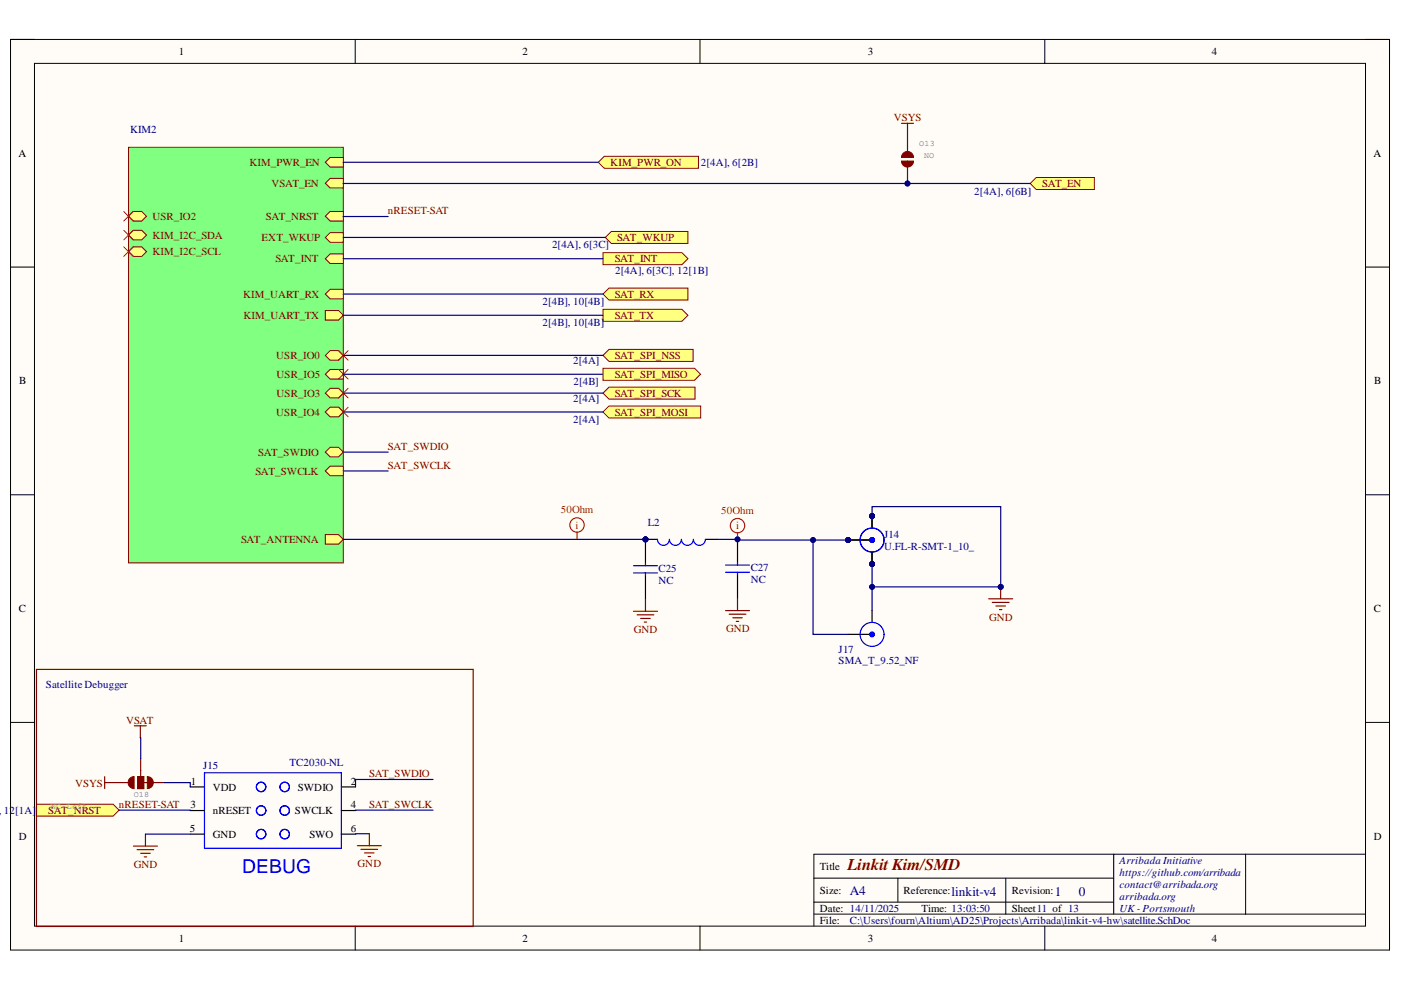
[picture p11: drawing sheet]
<svg xmlns="http://www.w3.org/2000/svg" width="297mm" height="210mm" viewBox="0 0 297 210" stroke-linecap="round" stroke-linejoin="round" font-family="sans-serif">
<defs><g id="words">
<text font-size="4.1" fill="#00f" x="51.4" y="185">DEBUG</text>
<text font-size="3.5" fill="#800000" x="179.7" y="184.4">Linkit Kim/SMD</text>
<g font-size="2.8" fill="#000080">
<text x="180.2" y="189.7">A4</text>
<text x="201.7" y="189.9">linkit-v4</text>
<text x="223.7" y="189.9">1</text>
<text x="228.7" y="189.9">0</text>
</g>
<g font-size="2.3">
<text x="37.9" y="11.7">1</text>
<text x="110.8" y="11.7">2</text>
<text x="184" y="11.7">3</text>
<text x="256.9" y="11.7">4</text>
<text x="3.9" y="33.3">A</text>
<text x="291.2" y="33.3">A</text>
<text x="4.1" y="81.5">B</text>
<text x="291.4" y="81.5">B</text>
<text x="4" y="129.8">C</text>
<text x="291.3" y="129.8">C</text>
<text x="40.5" y="166.3">1</text>
<text x="45.1" y="167.6">VDD</text>
<text x="63.1" y="167.6">SWDIO</text>
<text x="74.4" y="166.3">2</text>
<text x="40.4" y="171.4">3</text>
<text x="45.1" y="172.7">nRESET</text>
<text x="62.5" y="172.7">SWCLK</text>
<text x="74.4" y="171.4">4</text>
<text x="4" y="178.1">D</text>
<text x="40.3" y="176.4">5</text>
<text x="45.1" y="177.7">GND</text>
<text x="65.6" y="177.7">SWO</text>
<text x="74.4" y="176.4">6</text>
<text x="291.3" y="178.1">D</text>
<text x="173.8" y="184.4">Title</text>
<text x="173.8" y="189.5">Size:</text>
<text x="191.6" y="189.5">Reference:</text>
<text x="214.5" y="189.5">Revision:</text>
<text x="173.8" y="193.3">Date: 14/11/2025</text>
<text x="173.8" y="195.9">File:</text>
<text x="195.4" y="193.3">Time: 13:03:50</text>
<text x="214.5" y="193.3">Sheet11 of 13</text>
<text x="37.9" y="199.7">1</text>
<text x="110.8" y="199.7">2</text>
<text x="184" y="199.7">3</text>
<text x="256.9" y="199.7">4</text>
</g>
<g font-size="2.3" fill="#000080">
<text x="27.6" y="28.2">KIM2</text>
<text x="148.6" y="35.2">2[4A], 6[2B]</text>
<text x="206.6" y="41.3">2[4A], 6[6B]</text>
<text x="117" y="52.7">2[4A], 6[3C]</text>
<text x="130.4" y="58.2">2[4A], 6[3C], 12[1B]</text>
<text x="115" y="64.7">2[4B], 10[4B]</text>
<text x="115" y="69.2">2[4B], 10[4B]</text>
<text x="121.5" y="77.2">2[4A]</text>
<text x="121.6" y="81.7">2[4B]</text>
<text x="121.5" y="89.7">2[4A]</text>
<text x="121.5" y="85.2">2[4A]</text>
<text x="137.3" y="111.5">L2</text>
<text x="187.4" y="114">J14</text>
<text x="187.4" y="116.5">U.FL-R-SMT-1_10_</text>
<text x="139.6" y="121.3">C25</text>
<text x="139.6" y="123.8">NC</text>
<text x="159.2" y="121.1">C27</text>
<text x="159.2" y="123.6">NC</text>
<text x="177.8" y="138.3">J17</text>
<text x="177.8" y="140.9">SMA_T_9.52_NF</text>
<text x="9.7" y="146">Satellite Debugger</text>
<text x="43.1" y="163.1">J15</text>
<text x="61.4" y="162.4">TC2030-NL</text>
<text x="-.3" y="172.6">, 12[1A]</text>
<text x="237.4" y="183.2">Arribada Initiative</text>
<text x="237.4" y="185.7">https://github.com/arribada</text>
<text x="237.4" y="188.2">contact@arribada.org</text>
<text x="237.4" y="190.8">arribada.org</text>
<text x="180.2" y="195.9">C:\Users\fourn\Altium\AD25\Projects\Arribada\linkit-v4-hw\satellite.SchDoc</text>
<text x="237.4" y="193.3">UK- Portsmouth</text>
</g>
<g font-size="2.3" fill="#800000">
<text x="189.5" y="25.6">VSYS</text>
<text x="52.9" y="35.2">KIM_PWR_EN</text>
<text x="129.4" y="35.2">KIM_PWR_ON</text>
<text x="57.5" y="39.7">VSAT_EN</text>
<text x="221" y="39.7">SAT_EN</text>
<text x="32.3" y="46.6">USR_IO2</text>
<text x="56.4" y="46.6">SAT_NRST</text>
<text x="82.3" y="45.4">nRESET-SAT</text>
<text x="32.3" y="50.7">KIM_I2C_SDA</text>
<text x="55.4" y="51.2">EXT_WKUP</text>
<text x="130.8" y="51.2">SAT_WKUP</text>
<text x="32.3" y="54.1">KIM_I2C_SCL</text>
<text x="58.4" y="55.6">SAT_INT</text>
<text x="130.3" y="55.6">SAT_INT</text>
<text x="51.5" y="63.2">KIM_UART_RX</text>
<text x="130.3" y="63.2">SAT_RX</text>
<text x="51.6" y="67.7">KIM_UART_TX</text>
<text x="130.3" y="67.7">SAT_TX</text>
<text x="58.6" y="76.1">USR_IO0</text>
<text x="130.3" y="76.1">SAT_SPI_NSS</text>
<text x="58.6" y="80.2">USR_IO5</text>
<text x="130.3" y="80.2">SAT_SPI_MISO</text>
<text x="58.6" y="88.1">USR_IO4</text>
<text x="58.6" y="84.1">USR_IO3</text>
<text x="130.3" y="88.1">SAT_SPI_MOSI</text>
<text x="130.3" y="84.1">SAT_SPI_SCK</text>
<text x="82.3" y="95.4">SAT_SWDIO</text>
<text x="54.2" y="100.6">SAT_SWCLK</text>
<text x="54.8" y="96.7">SAT_SWDIO</text>
<text x="82.3" y="99.4">SAT_SWCLK</text>
<text x="51.1" y="115.2">SAT_ANTENNA</text>
<text x="209.7" y="131.6">GND</text>
<text x="134.4" y="134.2">GND</text>
<text x="153.9" y="134">GND</text>
<text x="26.7" y="153.4">VSAT</text>
<text x="15.9" y="166.8">VSYS</text>
<text x="78.3" y="164.8">SAT_SWDIO</text>
<text x="10.2" y="172.6">SAT_NRST</text>
<text x="25.2" y="171.3">nRESET-SAT</text>
<text x="78.3" y="171.3">SAT_SWCLK</text>
<text x="28.3" y="184">GND</text>
<text x="75.8" y="183.9">GND</text>
</g>
<g font-size="2.3" fill="#f00">
<text x="118.9" y="108.8">50Ohm</text>
<text x="122" y="112.1">i</text>
<text x="152.9" y="108.9">50Ohm</text>
<text x="156" y="112.2">i</text>
</g>
<g font-size="1.8" fill="#808080">
<text x="194.9" y="30.9">O13</text>
<text x="195.9" y="33.4">NO</text>
<text x="10.8" y="171.5">NC-Left</text>
<text x="28.3" y="169">O18</text>
</g>
</g></defs>
<path d="M2.2 8.4h292.4v193h-292.4z" fill-rule="evenodd" fill="#fffcf8"/>
<path d="M2.2 8.4h292.4v193h-292.4z" fill="none" stroke="#000" stroke-width=".21"/>
<path d="M7.3 13.4h282.2v183h-282.2z" fill-rule="evenodd" fill="#fffcf8"/>
<g fill="none" stroke="#000" stroke-width=".21">
<path d="M2.2 8.4h5.1M7.3 13.4h282.2v183h-282.2zM75.3 8.4v5M148.4 8.4v5M221.5 8.4v5M289.5 8.4h5.1v5M2.2 56.6h5.1M289.5 56.6h5.1M2.2 104.9h5.1M289.5 104.9h5.1M2.2 153.2h5.1M289.5 153.2h5.1"/>
<path d="M75.3 196.4v5M148.4 196.4v5M172.6 186.2h63.5M172.6 193.8h116.9M172.6 191.3h63.5M190.4 186.2v5.1M213.2 186.2v7.6M221.5 196.4v5M236.1 181.1v12.7M264.1 181.1v12.7M289.5 181.1h-116.9v15.3M294.6 196.4v5"/>
</g>
<path d="M27.2 31.2h45.6v88.2h-45.6z" fill-rule="evenodd" fill="#80ff80"/>
<path d="M27.2 31.2h45.6v88.2h-45.6z" fill="none" stroke="#800000" stroke-width=".21"/>
<path d="M69 65.8h2.8l1 1.1-1 1h-2.8z" fill-rule="evenodd" fill="#ffff80"/>
<path d="M69 65.8h2.8l1 1.1-1 1h-2.8z" fill="none" stroke="#800000" stroke-width=".21"/>
<path d="M69 62.3l1-1h2.8v2.1h-2.8z" fill-rule="evenodd" fill="#ffff80"/>
<path d="M69 62.3l1-1h2.8v2.1h-2.8z" fill="none" stroke="#800000" stroke-width=".21"/>
<path d="M27.2 49.8l1.1-1h1.7l1.1 1-1.1 1.1h-1.7z" fill-rule="evenodd" fill="#ffff80"/>
<path d="M27.2 49.8l1.1-1h1.7l1.1 1-1.1 1.1h-1.7z" fill="none" stroke="#800000" stroke-width=".21"/>
<path d="M27.2 53.3l1.1-1h1.7l1.1 1-1.1 1.1h-1.7z" fill-rule="evenodd" fill="#ffff80"/>
<path d="M27.2 53.3l1.1-1h1.7l1.1 1-1.1 1.1h-1.7z" fill="none" stroke="#800000" stroke-width=".21"/>
<path d="M69 38.8l1-1h2.8v2.1h-2.8z" fill-rule="evenodd" fill="#ffff80"/>
<path d="M69 38.8l1-1h2.8v2.1h-2.8z" fill="none" stroke="#800000" stroke-width=".21"/>
<path d="M69 50.3l1-1h2.8v2.1h-2.8z" fill-rule="evenodd" fill="#ffff80"/>
<path d="M69 50.3l1-1h2.8v2.1h-2.8z" fill="none" stroke="#800000" stroke-width=".21"/>
<path d="M69 54.8l1-1h2.8v2.1h-2.8z" fill-rule="evenodd" fill="#ffff80"/>
<path d="M69 54.8l1-1h2.8v2.1h-2.8z" fill="none" stroke="#800000" stroke-width=".21"/>
<path d="M69 75.3l1-1h1.8l1 1-1 1.1h-1.8z" fill-rule="evenodd" fill="#ffff80"/>
<path d="M69 75.3l1-1h1.8l1 1-1 1.1h-1.8z" fill="none" stroke="#800000" stroke-width=".21"/>
<path d="M27.2 45.8l1.1-1h1.7l1.1 1-1.1 1.1h-1.7z" fill-rule="evenodd" fill="#ffff80"/>
<path d="M27.2 45.8l1.1-1h1.7l1.1 1-1.1 1.1h-1.7z" fill="none" stroke="#800000" stroke-width=".21"/>
<path d="M69 83.4l1-1.1h1.8l1 1.1-1 1h-1.8z" fill-rule="evenodd" fill="#ffff80"/>
<path d="M69 83.4l1-1.1h1.8l1 1.1-1 1h-1.8z" fill="none" stroke="#800000" stroke-width=".21"/>
<path d="M69 87.4l1-1.1h1.8l1 1.1-1 1h-1.8z" fill-rule="evenodd" fill="#ffff80"/>
<path d="M69 87.4l1-1.1h1.8l1 1.1-1 1h-1.8z" fill="none" stroke="#800000" stroke-width=".21"/>
<path d="M69 79.4l1-1.1h2.8v2.1h-2.8z" fill-rule="evenodd" fill="#ffff80"/>
<path d="M69 79.4l1-1.1h2.8v2.1h-2.8z" fill="none" stroke="#800000" stroke-width=".21"/>
<path d="M69 45.8l1-1h2.8v2.1h-2.8z" fill-rule="evenodd" fill="#ffff80"/>
<path d="M69 45.8l1-1h2.8v2.1h-2.8z" fill="none" stroke="#800000" stroke-width=".21"/>
<path d="M69 95.9l1-1.1h1.8l1 1.1-1 1h-1.8z" fill-rule="evenodd" fill="#ffff80"/>
<path d="M69 95.9l1-1.1h1.8l1 1.1-1 1h-1.8z" fill="none" stroke="#800000" stroke-width=".21"/>
<path d="M69 99.9l1-1.1h2.8v2.1h-2.8z" fill-rule="evenodd" fill="#ffff80"/>
<path d="M69 99.9l1-1.1h2.8v2.1h-2.8z" fill="none" stroke="#800000" stroke-width=".21"/>
<path d="M69 113.3h2.8l1 1.1-1 1h-2.8z" fill-rule="evenodd" fill="#ffff80"/>
<path d="M69 113.3h2.8l1 1.1-1 1h-2.8z" fill="none" stroke="#800000" stroke-width=".21"/>
<path d="M69 34.4l1-1h2.8v2h-2.8z" fill-rule="evenodd" fill="#ffff80"/>
<path d="M69 34.4l1-1h2.8v2h-2.8z" fill="none" stroke="#800000" stroke-width=".21"/>
<path d="M127.8 62.3l1.3-1.2h16.8v2.5h-16.8z" fill-rule="evenodd" fill="#ffff80"/>
<path d="M127.8 62.3l1.3-1.2h16.8v2.5h-16.8z" fill="none" stroke="#800000" stroke-width=".21"/>
<path d="M127.8 65.6h16.8l1.3 1.3-1.3 1.2h-16.8z" fill-rule="evenodd" fill="#ffff80"/>
<path d="M127.8 65.6h16.8l1.3 1.3-1.3 1.2h-16.8z" fill="none" stroke="#800000" stroke-width=".21"/>
<path d="M128.3 50.3l1.3-1.2h16.3v2.5h-16.3z" fill-rule="evenodd" fill="#ffff80"/>
<path d="M128.3 50.3l1.3-1.2h16.3v2.5h-16.3z" fill="none" stroke="#800000" stroke-width=".21"/>
<path d="M127.8 53.6h16.8l1.3 1.2-1.3 1.3h-16.8z" fill-rule="evenodd" fill="#ffff80"/>
<path d="M127.8 53.6h16.8l1.3 1.2-1.3 1.3h-16.8z" fill="none" stroke="#800000" stroke-width=".21"/>
<path d="M127.8 75.3l1.3-1.2h17.9v2.5h-17.9z" fill-rule="evenodd" fill="#ffff80"/>
<path d="M127.8 75.3l1.3-1.2h17.9v2.5h-17.9z" fill="none" stroke="#800000" stroke-width=".21"/>
<path d="M127.8 87.4l1.3-1.3h19.5v2.5h-19.5z" fill-rule="evenodd" fill="#ffff80"/>
<path d="M127.8 87.4l1.3-1.3h19.5v2.5h-19.5z" fill="none" stroke="#800000" stroke-width=".21"/>
<path d="M40.3 166.8h3M40.3 171.9h3M40.3 176.9h3M72.4 166.8h3M72.4 171.9h3M72.4 176.9h3" fill="none" stroke="#000" stroke-width=".25"/>
<g fill="none" stroke="#00f" stroke-width=".25">
<path d="M43.3 163.9h29.1v16h-29.1z"/>
<circle cx="55.4" cy="166.8" r="1"/>
<circle cx="55.4" cy="171.9" r="1"/>
<circle cx="55.4" cy="176.9" r="1"/>
<circle cx="60.4" cy="166.8" r="1"/>
<circle cx="60.4" cy="171.9" r="1"/>
<circle cx="60.4" cy="176.9" r="1"/>
</g>
<path d="M28.3 179.4h5.1M30.8 176.9v2.5M29.1 180.2h3.5M29.8 180.9h2.1M30.6 181.7h.5" fill="none" stroke="#800000" stroke-width=".25"/>
<path d="M7.7 170.5h16.3l1.3 1.3-1.3 1.2h-16.3z" fill-rule="evenodd" fill="#ffff80"/>
<path d="M7.7 170.5h16.3l1.3 1.3-1.3 1.2h-16.3z" fill="none" stroke="#800000" stroke-width=".21"/>
<path d="M26.2 52.3l2.1 2.1M26.2 48.8l2.1 2.1M26.2 44.8l2.1 2.1M28.3 52.3l-2.1 2.1M28.3 48.8l-2.1 2.1M28.3 44.8l-2.1 2.1" fill="none" stroke="#f00" stroke-width=".21"/>
<path d="M179.8 134.5h5.1M184.9 129.4v2.6" fill="none" stroke="#000" stroke-width=".25"/>
<circle cx="184.9" cy="134.5" r=".51" fill="#00f"/>
<g fill="none" stroke="#00f" stroke-width=".25">
<circle cx="184.9" cy="134.5" r="2.54"/>
<circle cx="184.9" cy="134.5" r=".51"/>
</g>
<circle cx="179.8" cy="114.5" r=".51" fill="#000080"/>
<circle cx="179.8" cy="114.5" r=".51" fill="none" stroke="#000080" stroke-width=".21"/>
<circle cx="184.9" cy="109.4" r=".51" fill="#000080"/>
<circle cx="184.9" cy="109.4" r=".51" fill="none" stroke="#000080" stroke-width=".21"/>
<circle cx="184.9" cy="119.6" r=".51" fill="#000080"/>
<circle cx="184.9" cy="119.6" r=".51" fill="none" stroke="#000080" stroke-width=".21"/>
<circle cx="179.8" cy="114.5" r=".51" fill="#000080"/>
<circle cx="179.8" cy="114.5" r=".51" fill="none" stroke="#000080" stroke-width=".21"/>
<circle cx="184.9" cy="109.4" r=".51" fill="#000080"/>
<circle cx="184.9" cy="109.4" r=".51" fill="none" stroke="#000080" stroke-width=".21"/>
<circle cx="184.9" cy="119.6" r=".51" fill="#000080"/>
<circle cx="184.9" cy="119.6" r=".51" fill="none" stroke="#000080" stroke-width=".21"/>
<path d="M179.8 114.5h5.1" fill="none" stroke="#000" stroke-width=".25"/>
<circle cx="179.8" cy="114.5" r=".51" fill="#000080"/>
<circle cx="179.8" cy="114.5" r=".51" fill="none" stroke="#000080" stroke-width=".21"/>
<path d="M184.9 109.4v2.6" fill="none" stroke="#000" stroke-width=".25"/>
<circle cx="184.9" cy="109.4" r=".51" fill="#000080"/>
<circle cx="184.9" cy="109.4" r=".51" fill="none" stroke="#000080" stroke-width=".21"/>
<circle cx="184.9" cy="114.5" r=".51" fill="#00f"/>
<g fill="none" stroke="#00f" stroke-width=".25">
<circle cx="184.9" cy="114.5" r="2.54"/>
<circle cx="184.9" cy="114.5" r=".51"/>
</g>
<path d="M184.9 117v2.6" fill="none" stroke="#000" stroke-width=".25"/>
<circle cx="184.9" cy="119.6" r=".51" fill="#000080"/>
<circle cx="184.9" cy="119.6" r=".51" fill="none" stroke="#000080" stroke-width=".21"/>
<path d="M179.8 114.5h5.1" fill="none" stroke="#000" stroke-width=".25"/>
<circle cx="179.8" cy="114.5" r=".51" fill="#000080"/>
<circle cx="179.8" cy="114.5" r=".51" fill="none" stroke="#000080" stroke-width=".21"/>
<path d="M184.9 109.4v2.6" fill="none" stroke="#000" stroke-width=".25"/>
<circle cx="184.9" cy="109.4" r=".51" fill="#000080"/>
<circle cx="184.9" cy="109.4" r=".51" fill="none" stroke="#000080" stroke-width=".21"/>
<circle cx="184.9" cy="114.5" r=".51" fill="#00f"/>
<g fill="none" stroke="#00f" stroke-width=".25">
<circle cx="184.9" cy="114.5" r="2.54"/>
<circle cx="184.9" cy="114.5" r=".51"/>
</g>
<path d="M184.9 117v2.6" fill="none" stroke="#000" stroke-width=".25"/>
<circle cx="184.9" cy="119.6" r=".51" fill="#000080"/>
<circle cx="184.9" cy="119.6" r=".51" fill="none" stroke="#000080" stroke-width=".21"/>
<path d="M209.6 127h5.1M210.4 127.7h3.5M211.1 128.5h2.1M211.9 129.2h.5M212.2 124.4v2.6" fill="none" stroke="#800000" stroke-width=".25"/>
<circle cx="212.2" cy="124.4" r=".51" fill="#000080"/>
<circle cx="212.2" cy="124.4" r=".51" fill="none" stroke="#000080" stroke-width=".21"/>
<path d="M156.4 114.2v5.1M156.4 121.8v5.1" fill="none" stroke="#000" stroke-width=".25"/>
<path d="M153.8 119.8h5.1M156.4 119.3v.5M153.8 121.3h5.1M156.4 121.3v.5" fill="none" stroke="#00f" stroke-width=".25"/>
<path d="M153.8 129.5h5.1M154.6 130.2h3.5M155.4 131h2M156.1 131.7h.5M156.4 126.9v2.6" fill="none" stroke="#800000" stroke-width=".25"/>
<path d="M71.8 74.3l2 2.1M73.8 74.3l-2 2.1M71.8 82.3l2 2.1M71.8 86.3l2 2.1M73.8 82.3l-2 2.1M73.8 86.3l-2 2.1" fill="none" stroke="#f00" stroke-width=".21"/>
<circle cx="136.9" cy="114.4" r=".51" fill="#000080"/>
<circle cx="136.9" cy="114.4" r=".51" fill="none" stroke="#000080" stroke-width=".21"/>
<path d="M136.9 114.4h2.5M149.6 114.4h2.5" fill="none" stroke="#000" stroke-width=".25"/>
<circle cx="136.9" cy="114.4" r=".51" fill="#000080"/>
<circle cx="136.9" cy="114.4" r=".51" fill="none" stroke="#000080" stroke-width=".21"/>
<path d="M139.4 114.4a1.27 1.27 0 0 0 1.3 1.2 1.27 1.27 0 0 0 1.2-1.2 1.27 1.27 0 0 0 1.3 1.2 1.27 1.27 0 0 0 1.3-1.2 1.27 1.27 0 0 0 1.2 1.2 1.27 1.27 0 0 0 1.3-1.2 1.27 1.27 0 0 0 1.3 1.2 1.27 1.27 0 0 0 1.3-1.2" fill="none" stroke="#00f" stroke-width=".25"/>
<circle cx="136.9" cy="114.4" r=".51" fill="#000080"/>
<circle cx="136.9" cy="114.4" r=".51" fill="none" stroke="#000080" stroke-width=".21"/>
<path d="M136.9 114.4v5M136.9 122v5.1" fill="none" stroke="#000" stroke-width=".25"/>
<circle cx="136.9" cy="114.4" r=".51" fill="#000080"/>
<circle cx="136.9" cy="114.4" r=".51" fill="none" stroke="#000080" stroke-width=".21"/>
<path d="M134.3 119.9h5.1M136.9 119.4v.5M134.3 121.5h5.1M136.9 121.5v.5" fill="none" stroke="#00f" stroke-width=".25"/>
<path d="M134.3 129.6h5.1M135.1 130.4h3.5M135.8 131.1h2.1M136.6 131.9h.5M136.9 127.1v2.5" fill="none" stroke="#800000" stroke-width=".25"/>
<path d="M218.4 38.9l1.3-1.3h12.3v2.6h-12.3z" fill-rule="evenodd" fill="#ffff80"/>
<path d="M218.4 38.9l1.3-1.3h12.3v2.6h-12.3z" fill="none" stroke="#800000" stroke-width=".21"/>
<path d="M7.7 141.9h92.6v54.5h-92.6z" fill="none" stroke="#800000" stroke-width=".25"/>
<path d="M126.8 34.4l1.3-1.3h20v2.6h-20z" fill-rule="evenodd" fill="#ffff80"/>
<path d="M126.8 34.4l1.3-1.3h20v2.6h-20z" fill="none" stroke="#800000" stroke-width=".21"/>
<path d="M27.5 165.1l.4-.3 .5-.1v2.5l-.6-.2-.5-.5-.1-.8z" fill-rule="evenodd" fill="#800000"/>
<path d="M27.5 165.1l.4-.3 .5-.1v2.5l-.6-.2-.5-.5-.1-.8z" fill="none" stroke="#800000" stroke-width=".21"/>
<path d="M31.2 164.7l.6 .1 .4 .3 .3 .8h-1.3z" fill-rule="evenodd" fill="#800000"/>
<path d="M31.2 164.7l.6 .1 .4 .3 .3 .8h-1.3z" fill="none" stroke="#800000" stroke-width=".21"/>
<path d="M31.2 165.9h1.3l-.3 .9-.9 .4z" fill-rule="evenodd" fill="#800000"/>
<path d="M31.2 165.9h1.3l-.3 .9-.9 .4z" fill="none" stroke="#800000" stroke-width=".21"/>
<path d="M29.2 164.7h1.3v2.5h-1.3zM29.3 165.9h2.6M29.8 163.4v1.3" fill="none" stroke="#800000" stroke-width=".25"/>
<path d="M29.2 164.7h1.3v2.5h-1.3z" fill-rule="evenodd" fill="#800000"/>
<path d="M29.2 164.7h1.3v2.5h-1.3z" fill="none" stroke="#800000" stroke-width=".21"/>
<path d="M28.5 153.9h2.5M29.8 153.9v2.5M22.2 165.9h5.1M22.2 164.7v2.5M29.8 160.8v2.6M32.4 165.9h2.5" fill="none" stroke="#800000" stroke-width=".25"/>
<path d="M192.4 34.1h1.3l-.3 .9-.9 .4h-.1z" fill-rule="evenodd" fill="#800000"/>
<path d="M192.4 34.1h1.3l-.3 .9-.9 .4h-.1z" fill="none" stroke="#800000" stroke-width=".21"/>
<path d="M191.1 34.1h1.3v1.3l-.9-.3z" fill-rule="evenodd" fill="#800000"/>
<path d="M191.1 34.1h1.3v1.3l-.9-.3z" fill="none" stroke="#800000" stroke-width=".21"/>
<path d="M191.5 32.5l.6-.4 .7 .1 .7 .5 .2 .7h-2.6z" fill-rule="evenodd" fill="#800000"/>
<path d="M191.5 32.5l.6-.4 .7 .1 .7 .5 .2 .7h-2.6z" fill="none" stroke="#800000" stroke-width=".21"/>
<path d="M191.1 26.1h2.6M192.4 26.1v6M192.4 35.4v3.4M75.8 179.3h5M78.3 176.8v2.5M76.5 180.1h3.6M77.3 180.8h2M78 181.6h.6" fill="none" stroke="#800000" stroke-width=".25"/>
<g fill="none" stroke="#f00" stroke-width=".25">
<path d="M122.3 112.8v1.6M156.4 113v1.5"/>
<circle cx="122.3" cy="111.3" r="1.52"/>
<circle cx="156.4" cy="111.5" r="1.53"/>
</g>
<path d="M71.8 78.3l2 2.1M73.8 78.3l-2 2.1" fill="none" stroke="#f00" stroke-width=".21"/>
<path d="M72.8 50.3h55.5M72.8 54.8h55M72.8 66.9h55M72.8 62.3h55M212.2 124.4h-27.3v5M25.2 171.8l15.1 .1M30.8 176.9h9.5M78.3 176.8l-2.9 .1M91.8 171.8l-16.4 .1M91.8 165.3h-16.4v1.5" fill="none" stroke="#000080" stroke-width=".25"/>
<circle cx="212.2" cy="124.4" r=".51" fill="#000080"/>
<circle cx="212.2" cy="124.4" r=".51" fill="none" stroke="#000080" stroke-width=".21"/>
<circle cx="184.9" cy="124.4" r=".51" fill="#000080"/>
<circle cx="184.9" cy="124.4" r=".51" fill="none" stroke="#000080" stroke-width=".21"/>
<path d="M184.9 119.6v4.8" fill="none" stroke="#000080" stroke-width=".25"/>
<circle cx="184.9" cy="119.6" r=".51" fill="#000080"/>
<circle cx="184.9" cy="119.6" r=".51" fill="none" stroke="#000080" stroke-width=".21"/>
<circle cx="184.9" cy="124.4" r=".51" fill="#000080"/>
<circle cx="184.9" cy="124.4" r=".51" fill="none" stroke="#000080" stroke-width=".21"/>
<path d="M184.9 109.4v-2h27.3v17" fill="none" stroke="#000080" stroke-width=".25"/>
<circle cx="184.9" cy="109.4" r=".51" fill="#000080"/>
<circle cx="184.9" cy="109.4" r=".51" fill="none" stroke="#000080" stroke-width=".21"/>
<circle cx="212.2" cy="124.4" r=".51" fill="#000080"/>
<circle cx="212.2" cy="124.4" r=".51" fill="none" stroke="#000080" stroke-width=".21"/>
<path d="M72.8 34.4h54M152.1 114.4h4.3M29.8 156.4v4.4M34.9 165.9h5.4v.9" fill="none" stroke="#000080" stroke-width=".25"/>
<circle cx="156.4" cy="114.4" r=".51" fill="#000080"/>
<circle cx="156.4" cy="114.4" r=".51" fill="none" stroke="#000080" stroke-width=".21"/>
<path d="M156.4 114.2v.3h23.4" fill="none" stroke="#000080" stroke-width=".25"/>
<circle cx="156.4" cy="114.4" r=".51" fill="#000080"/>
<circle cx="156.4" cy="114.4" r=".51" fill="none" stroke="#000080" stroke-width=".21"/>
<circle cx="172.4" cy="114.5" r=".51" fill="#000080"/>
<circle cx="172.4" cy="114.5" r=".51" fill="none" stroke="#000080" stroke-width=".21"/>
<circle cx="179.8" cy="114.5" r=".51" fill="#000080"/>
<circle cx="179.8" cy="114.5" r=".51" fill="none" stroke="#000080" stroke-width=".21"/>
<path d="M72.8 114.4h64.1" fill="none" stroke="#000080" stroke-width=".25"/>
<circle cx="136.9" cy="114.4" r=".51" fill="#000080"/>
<circle cx="136.9" cy="114.4" r=".51" fill="none" stroke="#000080" stroke-width=".21"/>
<path d="M72.8 75.3h55M72.8 79.4h55M72.8 83.4h55M72.8 87.4h55M172.4 114.5v20h7.4" fill="none" stroke="#000080" stroke-width=".25"/>
<circle cx="172.4" cy="114.5" r=".51" fill="#000080"/>
<circle cx="172.4" cy="114.5" r=".51" fill="none" stroke="#000080" stroke-width=".21"/>
<path d="M192.4 38.9h26" fill="none" stroke="#000080" stroke-width=".25"/>
<circle cx="192.4" cy="38.9" r=".51" fill="#000080"/>
<circle cx="192.4" cy="38.9" r=".51" fill="none" stroke="#000080" stroke-width=".21"/>
<path d="M72.8 38.8h119.6" fill="none" stroke="#000080" stroke-width=".25"/>
<circle cx="192.4" cy="38.9" r=".51" fill="#000080"/>
<circle cx="192.4" cy="38.9" r=".51" fill="none" stroke="#000080" stroke-width=".21"/>
<path d="M72.8 45.8l9.5 .1M72.8 95.9h9.5M72.8 99.9h9.5" fill="none" stroke="#000080" stroke-width=".25"/>
<path d="M127.8 83.4l1.3-1.3h18.3v2.5h-18.3z" fill-rule="evenodd" fill="#ffff80"/>
<path d="M127.8 83.4l1.3-1.3h18.3v2.5h-18.3z" fill="none" stroke="#800000" stroke-width=".21"/>
<path d="M127.8 78.1h19.5l1.2 1.3-1.2 1.2h-19.5z" fill-rule="evenodd" fill="#ffff80"/>
<path d="M127.8 78.1h19.5l1.2 1.3-1.2 1.2h-19.5z" fill="none" stroke="#800000" stroke-width=".21"/>
<use href="#words"/>
</svg>
